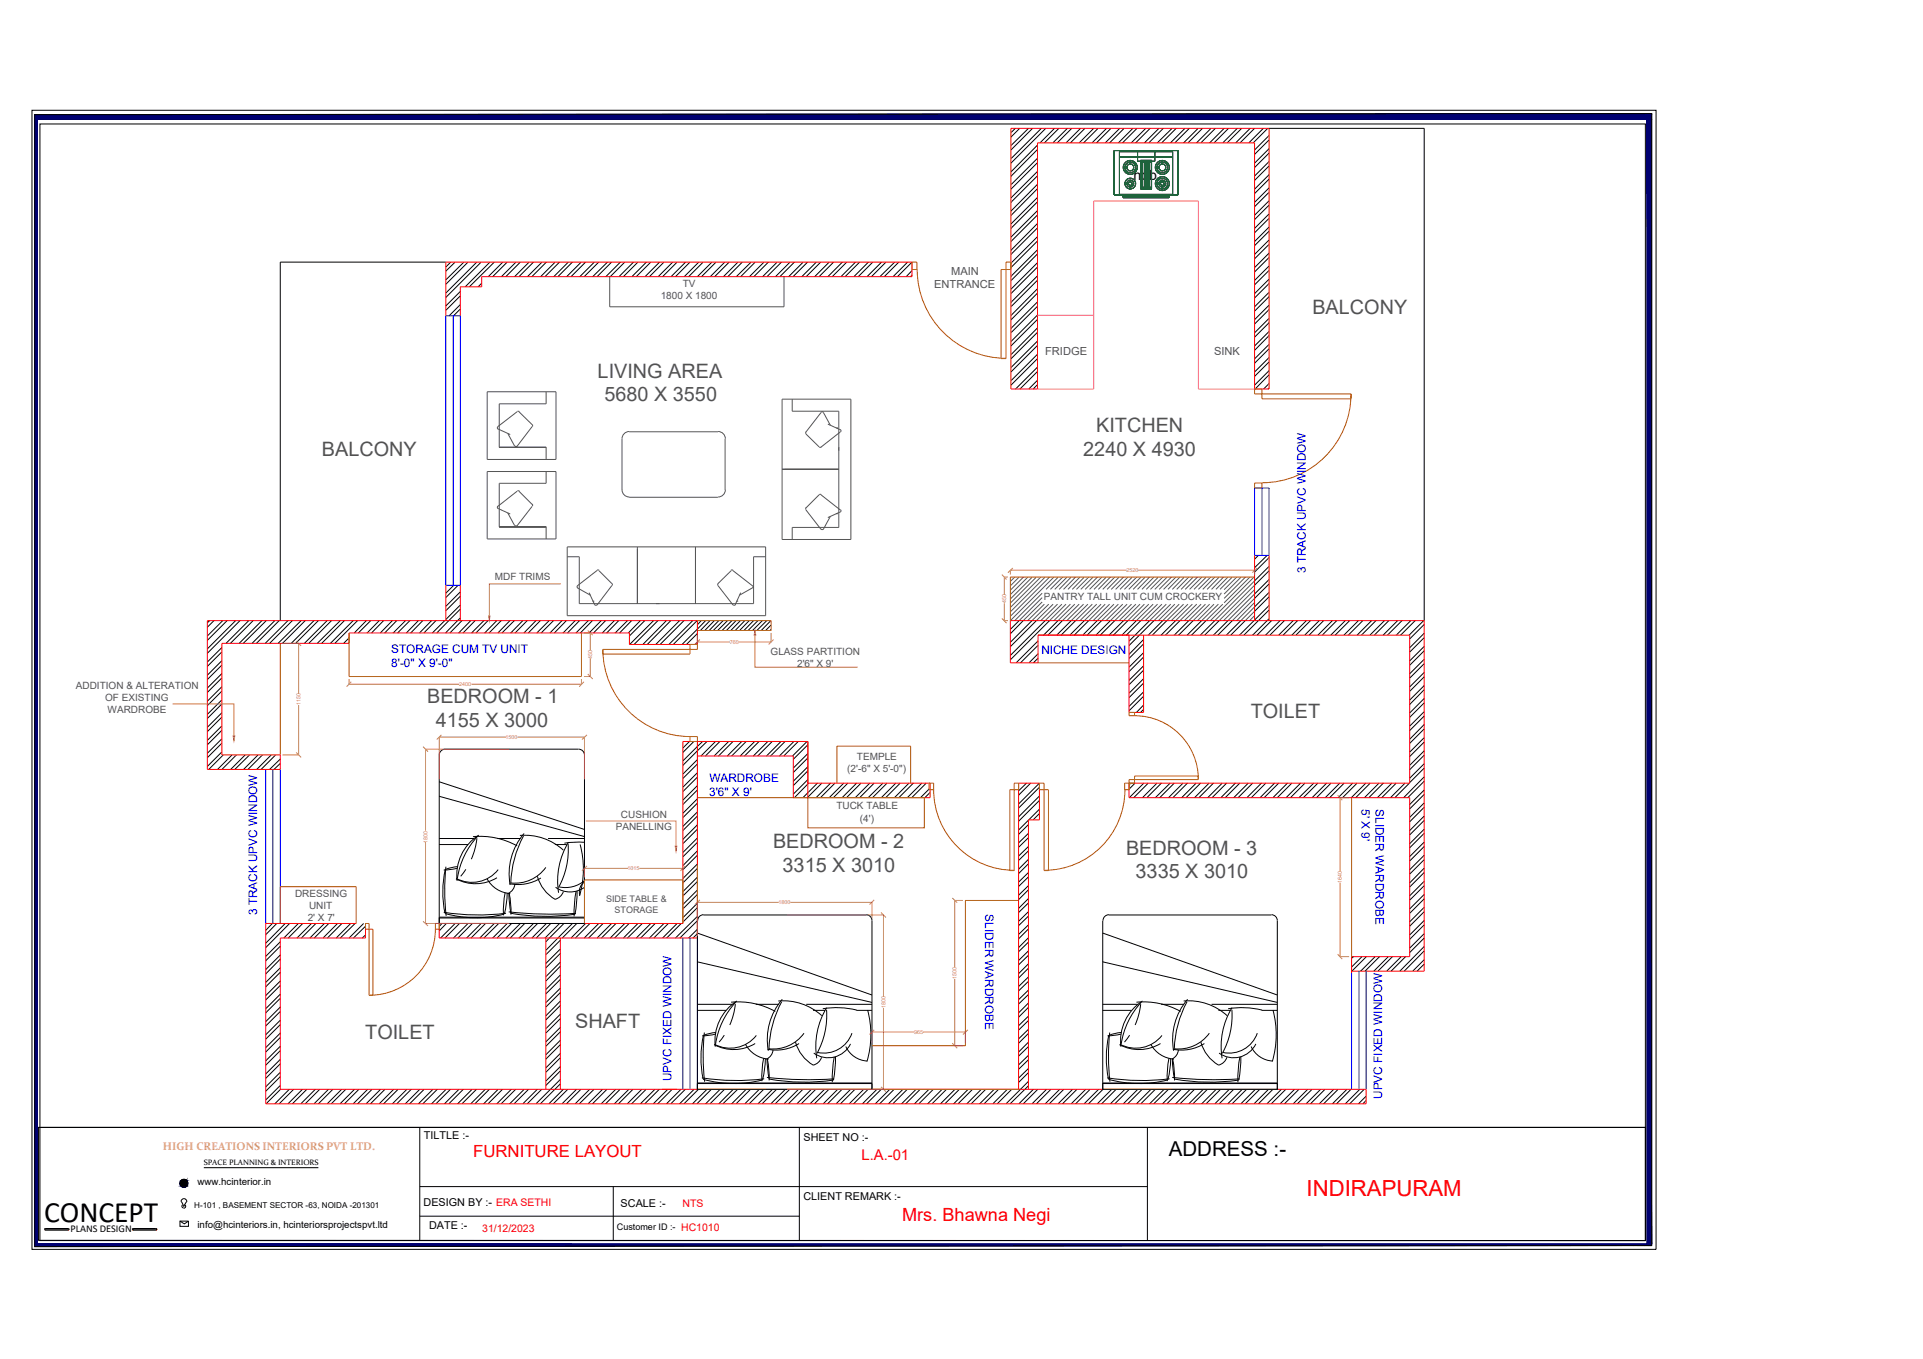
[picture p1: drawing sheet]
<svg xmlns="http://www.w3.org/2000/svg" width="297mm" height="210mm" viewBox="0 0 297 210" stroke-linecap="round" stroke-linejoin="round" font-family="sans-serif">
<defs><g id="words">
<text font-size="4.6" x="6.8" y="188.7">CONCEPT</text>
<text font-size="3.4" fill="#f00" x="201.8" y="184.8">INDIRAPURAM</text>
<text font-size="3.2" x="180.5" y="178.5">ADDRESS :-</text>
<g font-size="3.1" fill="#535353">
<text x="202.7" y="48.6">BALCONY</text>
<text x="92.3" y="58.3">LIVING AREA</text>
<text x="93.4" y="61.9">5680 X 3550</text>
<text x="49.7" y="70.5">BALCONY</text>
<text x="167.3" y="70.5">2240 X 4930</text>
<text x="169.3" y="66.8">KITCHEN</text>
<text x="66" y="108.6">BEDROOM - 1</text>
<text x="67.3" y="112.3">4155 X 3000</text>
<text x="193.2" y="110.8">TOILET</text>
<text x="119.4" y="131">BEDROOM - 2</text>
<text x="120.9" y="134.6">3315 X 3010</text>
<text x="173.9" y="132">BEDROOM - 3</text>
<text x="175.4" y="135.7">3335 X 3010</text>
<text x="56.4" y="160.5">TOILET</text>
<text x="88.8" y="158.8">SHAFT</text>
</g>
<text font-size="2.8" fill="#f00" x="139.3" y="188.6">Mrs. Bhawna Negi</text>
<text font-size="2.6" fill="#f00" x="73.1" y="178.7">FURNITURE LAYOUT</text>
<text font-size="2.3" fill="#f00" x="133.1" y="179.1">L.A.-01</text>
<text font-size="2.2" x="175.1" y="27.8">hob</text>
<g font-size="1.8" fill="#00f">
<text x="201.7" y="88.5" transform="rotate(-90 201.7 88.5)">3 TRACK UPVC WINDOW</text>
<text x="60.4" y="100.9">STORAGE CUM TV UNIT</text>
<text x="160.9" y="101.1">NICHE DESIGN</text>
<text x="60.4" y="103.1">8'-0&quot; X 9'-0&quot;</text>
<text x="109.5" y="123">3'6&quot; X 9'</text>
<text x="109.6" y="120.8">WARDROBE</text>
<text x="210.3" y="125" transform="rotate(90 210.3 125)">5' X 9'</text>
<text x="212.5" y="125" transform="rotate(90 212.5 125)">SLIDER WARDROBE</text>
<text x="39.7" y="141.4" transform="rotate(-90 39.7 141.4)">3 TRACK UPVC WINDOW</text>
<text x="152.2" y="141.2" transform="rotate(90 152.2 141.2)">SLIDER WARDROBE</text>
<text x="103.7" y="167" transform="rotate(-90 103.7 167)">UPVC FIXED WINDOW</text>
<text x="213.5" y="169.7" transform="rotate(-90 213.5 169.7)">UPVC FIXED WINDOW</text>
</g>
<g font-size="1.7" fill="#535353">
<text x="144.3" y="44.5">ENTRANCE</text>
<text x="146.9" y="42.4">MAIN</text>
<text x="161.4" y="54.8">FRIDGE</text>
<text x="187.5" y="54.8">SINK</text>
</g>
<text font-size="1.7" fill="#dda56e" x="25.2" y="177.6">HIGH CREATIONS INTERIORS PVT LTD.</text>
<g font-size="1.7">
<text x="65.5" y="175.9">TILTLE :-</text>
<text x="124.1" y="176.2">SHEET NO :-</text>
<text x="124.1" y="185.4">CLIENT REMARK :-</text>
<text x="65.4" y="186.2">DESIGN BY :- ERA SETHI</text>
<text x="66.3" y="189.9">DATE :-</text>
<text x="95.9" y="186.4">SCALE :-</text>
</g>
<text font-size="1.6" x="10.9" y="190.3">PLANS DESIGN</text>
<g font-size="1.6" fill="#f00">
<text x="74.5" y="190.2">31/12/2023</text>
<text x="105.2" y="190.1">HC1010</text>
<text x="105.4" y="186.5">NTS</text>
</g>
<g font-size="1.5" fill="#535353">
<text x="102.1" y="46.2">1800 X 1800</text>
<text x="105.5" y="44.4">TV</text>
<text x="76.4" y="89.6">MDF TRIMS</text>
<text x="161.2" y="92.7">PANTRY TALL UNIT CUM CROCKERY</text>
<text x="119" y="101.2">GLASS PARTITION</text>
<text x="11.7" y="106.4">ADDITION &amp; ALTERATION</text>
<text x="123.1" y="103.1">2'6&quot; X 9'</text>
<text x="16.2" y="108.3">OF EXISTING</text>
<text x="16.6" y="110.1">WARDROBE</text>
<text x="130.9" y="119.3">(2'-6&quot; X 5'-0&quot;)</text>
<text x="132.4" y="117.4">TEMPLE</text>
<text x="129.2" y="125">TUCK TABLE</text>
<text x="95.1" y="128.2">PANELLING</text>
<text x="95.9" y="126.3">CUSHION</text>
<text x="132.8" y="126.9">(4')</text>
<text x="45.6" y="138.6">DRESSING</text>
<text x="47.5" y="142.3">2' X 7'</text>
<text x="47.7" y="140.4">UNIT</text>
</g>
<g font-size="1.5">
<text x="30.5" y="183.1">www.hcinterior.in</text>
<text x="30.5" y="189.7">info@hcinteriors.in, hcinteriorsprojectspvt.ltd</text>
</g>
<g font-size="1.4" fill="#535353">
<text x="93.6" y="139.2">SIDE TABLE &amp;</text>
<text x="94.9" y="140.9">STORAGE</text>
</g>
<text font-size="1.4" x="95.3" y="190">Customer ID :-</text>
<g font-size="1.2">
<text x="31.5" y="180">SPACE PLANNING &amp; INTERIORS</text>
<text x="30" y="186.6">H-101 , BASEMENT SECTOR -63, NOIDA -201301</text>
</g>
<g font-size=".8" fill="#b8735c">
<text x="174" y="88.4">2520</text>
<text x="155.4" y="93.2" transform="rotate(-90 155.4 93.2)">450</text>
<text x="91.5" y="101.8" transform="rotate(-90 91.5 101.8)">450</text>
<text x="112.7" y="99.5">760</text>
<text x="70.9" y="106">2400</text>
<text x="46.4" y="108.9" transform="rotate(-90 46.4 108.9)">1150</text>
<text x="78.1" y="114.1">1500</text>
<text x="66" y="130.1" transform="rotate(-90 66 130.1)">1800</text>
<text x="96.9" y="134.4">1015</text>
<text x="207.3" y="136.4" transform="rotate(-90 207.3 136.4)">1640</text>
<text x="120.3" y="139.7">1800</text>
<text x="136.8" y="155.8" transform="rotate(-90 136.8 155.8)">1800</text>
<text x="147.8" y="151.2" transform="rotate(-90 147.8 151.2)">1500</text>
<text x="141.2" y="159.7">965</text>
</g>
</g></defs>
<!-- layer: slab -->
<g fill="none" stroke="#000" stroke-width=".15">
<path d="M156.8 19.8l-.6 .7M157.5 19.8l-1.3 1.4M158.9 19.8l-2.7 2.7M159.5 19.8l-3.3 3.4M160.9 19.8l-4.7 4.7M161.5 19.8l-5.3 5.4M162.9 19.8l-2.3 2.3M163.6 19.8l-2.3 2.3M164.9 19.8l-2.3 2.3M165.6 19.8l-2.3 2.3M166.9 19.8l-2.2 2.3M167.6 19.8l-2.3 2.3"/>
<path d="M168.9 19.8l-2.2 2.3M169.6 19.8l-2.2 2.3M170.9 19.8l-2.2 2.3M171.6 19.8l-2.2 2.3M173 19.8l-2.3 2.3M173.6 19.8l-2.2 2.3M175 19.8l-2.3 2.3M175.6 19.8l-2.2 2.3M177 19.8l-2.3 2.3M177.7 19.8l-2.3 2.3M179 19.8l-2.2 2.3M179.7 19.8l-2.3 2.3"/>
<path d="M181 19.8l-2.2 2.3M181.7 19.8l-2.3 2.3M183 19.8l-2.2 2.3M183.7 19.8l-2.2 2.3M185.1 19.8l-2.3 2.3M185.7 19.8l-2.2 2.3M187.1 19.8l-2.3 2.3M187.7 19.8l-2.2 2.3M189.1 19.8l-2.3 2.3M189.8 19.8l-2.3 2.3M191.1 19.8l-2.2 2.3M191.8 19.8l-2.2 2.3"/>
<path d="M193.1 19.8l-2.2 2.3M193.8 19.8l-2.3 2.3M195.1 19.8l-2.2 2.3M195.8 19.8l-2.2 2.3M160.3 22.4l-4.1 4.2M160.3 24.4l-4.1 4.1M160.3 26.5l-4.1 4.1M160.3 28.5l-4.1 4.1M160.3 30.5l-4.1 4.1M160.3 32.5l-4.1 4.1M160.3 34.5l-4.1 4.2M160.3 36.5l-4.1 4.2"/>
<path d="M160.3 38.6l-4.1 4.1M160.3 23.1l-4.1 4.1M160.3 25.1l-4.1 4.1M160.3 27.1l-4.1 4.2M160.3 29.1l-4.1 4.2M160.3 31.2l-4.1 4.1M160.3 33.2l-4.1 4.1M160.3 35.2l-4.1 4.1M160.3 37.2l-4.1 4.1M160.3 39.2l-4.1 4.2M196 20.9l-2.2 2.3M196 23l-2.2 2.2"/>
<path d="M196 24.9l-2.2 2.3M196 27l-2.2 2.2M196 29l-2.2 2.3M196 31l-2.2 2.2M196 33l-2.2 2.3M196 35.1l-2.2 2.2M196 37.1l-2.2 2.2M196 39.1l-2.2 2.2M196 21.6l-2.2 2.2M196 23.6l-2.2 2.3M196 25.6l-2.2 2.3M196 27.7l-2.2 2.2"/>
<path d="M196 29.7l-2.2 2.2M196 31.7l-2.2 2.2M196 33.7l-2.2 2.3M196 35.7l-2.2 2.2M196 37.7l-2.2 2.3M196 39.8l-2.2 2.2M69.6 40.5l-.7 .7M70.3 40.5l-1.4 1.4M71.1 45l-2.2 2.3M71.1 47l-1.7 1.8M71.1 45.7l-2.2 2.2M71.1 47.7l-1.1 1.1"/>
<path d="M71.7 40.5l-2.8 2.7M72.3 40.5l-3.4 3.4M73.6 40.5l-4.7 4.8M74.3 40.5l-5.4 5.4M74.4 43.7l-.5 .6M75.7 40.5l-3.8 3.8M76.4 40.5l-3.9 3.8M77.7 40.5l-2.3 2.2M78.3 40.5l-2.2 2.2M79.7 40.5l-2.2 2.2M80.4 40.5l-2.3 2.2M81.7 40.5l-2.2 2.2"/>
<path d="M82.4 40.5l-2.2 2.2M83.7 40.5l-2.2 2.2M84.4 40.5l-2.2 2.2M85.8 40.5l-2.3 2.2M86.4 40.5l-2.2 2.2M87.8 40.5l-2.3 2.2M88.4 40.5l-2.2 2.2M89.8 40.5l-2.3 2.2M90.5 40.5l-2.3 2.2M91.8 40.5l-2.2 2.2M92.5 40.5l-2.3 2.2M93.8 40.5l-2.2 2.2"/>
<path d="M94.5 40.5l-2.3 2.2M95.8 40.5l-2.2 2.2M96.5 40.5l-2.2 2.2M97.9 40.5l-2.3 2.2M98.5 40.5l-2.2 2.2M99.9 40.5l-2.3 2.2M100.5 40.5l-2.2 2.2M101.9 40.5l-2.3 2.2M102.6 40.5l-2.3 2.2M103.9 40.5l-2.2 2.2M104.6 40.5l-2.3 2.2M105.9 40.5l-2.2 2.2"/>
<path d="M106.6 40.5l-2.3 2.2M107.9 40.5l-2.2 2.2M108.6 40.5l-2.2 2.2M110 40.5l-2.3 2.2M110.6 40.5l-2.2 2.2M112 40.5l-2.3 2.2M112.6 40.5l-2.2 2.2M114 40.5l-2.3 2.2M114.7 40.5l-2.3 2.2M116 40.5l-2.3 2.2M116.7 40.5l-2.3 2.2M118 40.5l-2.2 2.2"/>
<path d="M118.7 40.5l-2.3 2.2M120 40.5l-2.2 2.2M120.7 40.5l-2.2 2.2M122 40.5l-2.2 2.2M122.7 40.5l-2.2 2.2M124.1 40.5l-2.3 2.2M124.7 40.5l-2.2 2.2M126.1 40.5l-2.2 2.2M126.8 40.5l-2.3 2.2M128.1 40.5l-2.3 2.2M128.8 40.5l-2.3 2.2M130.1 40.5l-2.2 2.2"/>
<path d="M130.8 40.5l-2.2 2.2M132.2 40.5l-2.3 2.2M132.8 40.5l-2.3 2.2M134.1 40.5l-2.2 2.2M134.8 40.5l-2.2 2.2M136.2 40.5l-2.3 2.2M136.8 40.5l-2.2 2.2M138.2 40.5l-2.3 2.2M138.8 40.5l-2.2 2.2M140.2 40.5l-2.2 2.2M140.9 41.8l-.9 .9M140.9 40.5l-2.3 2.2"/>
<path d="M140.9 42.5l-.2 .2M160.3 40.6l-4.1 4.1M160.3 42.6l-4.1 4.1M160.3 44.6l-4.1 4.1M160.3 46.6l-4.1 4.1M160.3 48.7l-4.1 4.1M160.3 50.6l-4.1 4.2M160.3 52.7l-4.1 4.1M160.3 54.7l-4.1 4.1M160.3 56.7l-3.4 3.4M160.3 58.7l-1.4 1.4M160.3 41.2l-4.1 4.2"/>
<path d="M160.3 43.3l-4.1 4.1M160.3 45.3l-4.1 4.1M160.3 47.3l-4.1 4.1M160.3 49.3l-4.1 4.1M160.3 51.3l-4.1 4.1M160.3 53.4l-4.1 4.1M160.3 55.4l-4.1 4.1M160.3 57.4l-2.7 2.7M160.3 59.4l-.7 .7M196 41.1l-2.2 2.2M196 43.1l-2.2 2.3M196 45.1l-2.2 2.3"/>
<path d="M196 47.1l-2.2 2.3M196 49.2l-2.2 2.2M196 51.2l-2.2 2.2M196 53.2l-2.2 2.2M196 55.2l-2.2 2.3M196 57.2l-2.2 2.3M196 59.2l-.8 .9M196 41.8l-2.2 2.2M196 43.8l-2.2 2.2M196 45.8l-2.2 2.3M196 47.8l-2.2 2.3M196 49.8l-2.2 2.3"/>
<path d="M196 51.8l-2.2 2.3M196 53.9l-2.2 2.2M196 55.9l-2.2 2.2M196 57.9l-2.1 2.2M196 59.9l-.1 .2M32.4 95.9l-.4 .3M33 95.9l-1 1M34.4 95.9l-2.4 2.3M35.1 95.9l-3.1 3M36.4 95.9l-4.4 4.3M37.1 95.9l-5.1 5M38.4 95.9l-3.5 3.5"/>
<path d="M39.1 95.9l-3.5 3.5M40.5 95.9l-3.6 3.5M41.1 95.9l-3.5 3.5M42.4 95.9l-3.5 3.5M43.1 95.9l-3.5 3.5M44.5 95.9l-3.5 3.5M45.2 95.9l-3.6 3.5M46.5 95.9l-3.5 3.5M47.1 95.9l-3.5 3.5M48.5 95.9l-3.5 3.5M49.2 95.9l-3.5 3.5M50.5 95.9l-3.5 3.5"/>
<path d="M51.2 95.9l-3.5 3.5M52.6 95.9l-3.6 3.5M53.2 95.9l-3.5 3.5M53.9 99.2l-.2 .2M53.9 98.5l-.8 .9M54.6 95.9l-3.6 3.5M55.2 95.9l-3.5 3.5M56.6 95.9l-1.9 1.9M57.3 95.9l-1.9 1.9M58.6 95.9l-1.9 1.9M59.3 95.9l-1.9 1.9M60.6 95.9l-1.9 1.9"/>
<path d="M61.3 95.9l-1.9 1.9M62.6 95.9l-1.9 1.9M63.3 95.9l-1.9 1.9M64.6 95.9l-1.8 1.9M65.3 95.9l-1.9 1.9M66.7 95.9l-1.9 1.9M67.3 95.9l-1.8 1.9M68.7 95.9l-1.9 1.9M70.1 90.4l-1.2 1.2M70.8 90.4l-1.9 1.9M71.1 95.4l-2.3 2.4M71.1 94.1l-3.6 3.7"/>
<path d="M71.1 91.4l-2.2 2.3M71.1 93.4l-2.2 2.3M71.1 92.1l-2.2 2.2M71.4 95.9l-1.9 1.9M72.7 95.9l-1.8 1.9M73.4 95.9l-1.9 1.9M74.7 95.9l-1.9 1.9M75.4 95.9l-1.9 1.9M76.7 95.9l-1.8 1.9M77.4 95.9l-1.8 1.9M78.8 95.9l-1.9 1.9M79.4 95.9l-1.9 1.9"/>
<path d="M80.8 95.9l-1.9 1.9M81.4 95.9l-1.8 1.9M82.8 95.9l-1.9 1.9M83.5 95.9l-1.9 1.9M84.8 95.9l-1.9 1.9M85.5 95.9l-1.9 1.9M86.8 95.9l-1.9 1.9M87.5 95.9l-1.9 1.9M88.8 95.9l-1.8 1.9M89.5 95.9l-1.8 1.9M90.9 95.9l-1.9 1.9M91.5 95.9l-1.9 1.9"/>
<path d="M92.9 95.9l-1.9 1.9M93.5 95.9l-1.8 1.9M94.9 95.9l-1.9 1.9M95.6 95.9l-1.9 1.9M96.9 95.9l-1.9 1.9M97.6 95.9l-1.9 1.9M98.9 95.9l-1.8 1.9M99.6 95.9l-2.4 2.3M101 95.9l-3.7 3.6M101.6 95.9l-3.7 3.6M102.9 95.9l-3.6 3.6M103.6 95.9l-3.6 3.6"/>
<path d="M105 95.9l-3.7 3.6M105.6 95.9l-3.6 3.6M107 95.9l-3.7 3.6M107.7 95.9l-3.7 3.6M107.7 99.2l-.4 .3M107.7 97.8l-1.7 1.7M108.3 95.9l-.6 .6M109 95.9l-3.6 3.6M109.7 95.9l-1.5 1.5M110.3 95.9l-1.4 1.5M111 95.9l-1.5 1.5M111.7 95.9l-1.5 1.5"/>
<path d="M112.4 95.9l-1.5 1.5M113.1 95.9l-1.6 1.5M113.7 95.9l-1.5 1.5M114.4 95.9l-1.5 1.5M115 95.9l-1.4 1.5M115.7 95.9l-1.5 1.5M116.4 95.9l-1.5 1.5M117.1 95.9l-1.5 1.5M117.8 95.9l-1.6 1.5M118.4 95.9l-1.5 1.5M119.1 95.9l-1.5 1.5M119.1 96.5l-.8 .9"/>
<path d="M119.1 97.2l-.2 .2M157.4 95.9l-1.3 1.3M158.1 95.9l-2 2M159.4 95.9l-3.3 3.3M160.1 95.9l-4 4M160.3 99l-3.3 3.4M160.3 99.7l-2.7 2.7M161.4 95.9l-5.3 5.3M162.1 95.9l-6 6M163.4 95.9l-2.2 2.2M164.1 95.9l-2.2 2.2M165.5 95.9l-2.3 2.2"/>
<path d="M166.1 95.9l-2.2 2.2M167.5 95.9l-2.2 2.2M168.2 95.9l-2.3 2.2M169.5 95.9l-2.3 2.2M170.2 95.9l-2.3 2.2M171.5 95.9l-2.2 2.2M172.2 95.9l-2.2 2.2M173.6 95.9l-2.3 2.2M174.2 95.9l-2.2 2.2M175.5 95.9l-2.2 2.2M176.2 95.9l-2.2 2.2M176.6 98.8l-2.2 2.3"/>
<path d="M176.6 99.5l-2.2 2.2M177.6 95.9l-3.2 3.1M178.3 95.9l-3.9 3.8M179.6 95.9l-2.2 2.2M180.2 95.9l-2.2 2.2M181.6 95.9l-2.2 2.2M182.3 95.9l-2.3 2.2M183.6 95.9l-2.2 2.2M184.3 95.9l-2.2 2.2M185.6 95.9l-2.2 2.2M186.3 95.9l-2.2 2.2M187.6 95.9l-2.2 2.2"/>
<path d="M188.3 95.9l-2.2 2.2M189.7 95.9l-2.3 2.2M190.4 95.9l-2.3 2.2M191.7 95.9l-2.3 2.2M192.3 95.9l-2.2 2.2M193.7 95.9l-2.2 2.2M194.4 85.8l-.6 .6M195.7 85.8l-1.9 1.9M196 87.5l-2.2 2.2M196 89.5l-2.2 2.3M196 91.5l-2.2 2.2M196 93.5l-2.2 2.3"/>
<path d="M196 95.6l-2.5 2.5M196 86.1l-2.2 2.3M196 88.2l-2.2 2.2M196 90.2l-2.2 2.2M196 92.2l-2.2 2.2M196 94.2l-3.9 3.9M196.4 95.9l-2.2 2.2M197.7 95.9l-2.2 2.2M198.4 95.9l-2.2 2.2M199.8 95.9l-2.3 2.2M200.4 95.9l-2.2 2.2M201.8 95.9l-2.3 2.2"/>
<path d="M202.4 95.9l-2.2 2.2M203.8 95.9l-2.3 2.2M204.5 95.9l-2.3 2.2M205.8 95.9l-2.2 2.2M206.5 95.9l-2.3 2.2M207.8 95.9l-2.2 2.2M208.5 95.9l-2.3 2.2M209.8 95.9l-2.2 2.2M210.5 95.9l-2.2 2.2M211.9 95.9l-2.3 2.2M212.5 95.9l-2.2 2.2M213.9 95.9l-2.3 2.2"/>
<path d="M214.5 95.9l-2.2 2.2M215.9 95.9l-2.3 2.2M216.6 95.9l-2.3 2.2M217.9 95.9l-2.2 2.2M218.6 95.9l-2.2 2.2M219.9 95.9l-2.2 2.2M220 97.8l-2.3 2.2M220 99.8l-2.3 2.3M220 96.4l-2.3 2.3M220 98.5l-2.3 2.2M34.3 102l-2.3 2.3M34.3 108.1l-2.3 2.2"/>
<path d="M34.3 100.7l-2.3 2.2M34.3 106.7l-2.3 2.3M34.3 112.8l-2.3 2.2M34.3 100l-2.3 2.2M34.3 104l-2.3 2.3M34.3 106.1l-2.3 2.2M34.3 110.1l-2.3 2.2M34.3 112.1l-2.3 2.3M34.3 114.1l-2.3 2.2M34.3 116.1l-2.3 2.3M34.3 102.7l-2.3 2.3M34.3 104.7l-2.3 2.2"/>
<path d="M34.3 108.7l-2.3 2.3M34.3 110.8l-2.3 2.2M34.3 114.8l-2.3 2.2M34.5 116.6l-2.3 2.2M35.8 116.6l-2.2 2.2M36.5 116.6l-2.2 2.2M37.9 116.6l-2.3 2.2M38.6 116.6l-2.3 2.2M39.9 116.6l-2.3 2.2M40.5 116.6l-2.2 2.2M41.9 116.6l-2.2 2.2M42.6 116.6l-2.3 2.2"/>
<path d="M43.3 117.2l-1.7 1.6M43.3 117.9l-1 .9M106.5 114.5l-1 1M107.2 114.5l-1.7 1.7M107.7 117.3l-2.2 2.3M107.7 119.4l-2.2 2.2M107.7 118l-2.2 2.2M108.5 114.5l-3 3M109.2 114.5l-3.7 3.7M110.5 114.5l-2.2 2.3M111.2 114.5l-2.2 2.3M112.6 114.5l-2.3 2.3"/>
<path d="M113.2 114.5l-2.2 2.3M114.6 114.5l-2.3 2.3M115.3 114.5l-2.3 2.3M116.6 114.5l-2.3 2.3M117.2 114.5l-2.2 2.3M118.6 114.5l-2.2 2.3M119.3 114.5l-2.3 2.3M120.6 114.5l-2.2 2.3M121.3 114.5l-2.3 2.3M122.6 114.5l-2.2 2.3M123.3 114.5l-2.2 2.3M124.7 114.5l-2.3 2.3"/>
<path d="M124.8 118.4l-2.3 2.3M124.8 117.1l-2.3 2.2M124.8 116.4l-2.3 2.2M124.8 115l-2.3 2.3M124.8 119.1l-2.3 2.2M160.3 101l-1.4 1.4M160.3 101.7l-.7 .7M176.6 100.8l-2.2 2.3M176.6 102.8l-2.2 2.3M176.6 104.8l-2.2 2.3M176.6 106.9l-2.2 2.2M176.6 108.9l-1.1 1.1"/>
<path d="M176.6 101.5l-2.2 2.2M176.6 103.5l-2.2 2.3M176.6 105.5l-2.2 2.3M176.6 107.5l-2.2 2.3M176.6 109.6l-.4 .4M220 101.8l-2.3 2.3M220 103.9l-2.3 2.2M220 105.9l-2.3 2.2M220 107.9l-2.3 2.2M220 109.9l-2.3 2.3M220 111.9l-2.3 2.3M220 113.9l-2.3 2.3"/>
<path d="M220 116l-2.3 2.2M220 118l-2.3 2.2M220 120l-3.2 3.2M220 100.5l-2.3 2.3M220 102.5l-2.3 2.2M220 104.5l-2.3 2.3M220 106.5l-2.3 2.3M220 108.6l-2.3 2.2M220 110.6l-2.3 2.2M220 112.6l-2.3 2.2M220 114.6l-2.3 2.3M220 116.6l-2.3 2.3"/>
<path d="M220 118.6l-2.3 2.3M107.7 123.4l-2.2 2.2M107.7 125.4l-2.2 2.2M107.7 129.4l-2.2 2.3M107.7 135.5l-2.2 2.2M107.7 137.5l-2.2 2.2M107.7 139.5l-2.2 2.2M107.7 120l-2.2 2.3M107.7 122l-2.2 2.3M107.7 124.1l-2.2 2.2M107.7 128.1l-2.2 2.2M107.7 130.1l-2.2 2.2"/>
<path d="M107.7 121.3l-2.2 2.3M107.7 127.4l-2.2 2.2M107.7 131.4l-2.2 2.3M107.7 133.4l-2.2 2.3M107.7 126l-2.2 2.3M107.7 132.1l-2.2 2.2M107.7 134.1l-2.2 2.3M107.7 136.2l-2.2 2.2M107.7 138.1l-2.2 2.3M124.8 120.4l-2.3 2.3M125 121l-2.3 2.2M126.3 121l-2.3 2.2"/>
<path d="M126.9 121l-2.2 2.2M128.3 121l-2.2 2.2M129 121l-2.3 2.2M130.3 121l-2.2 2.2M131 121l-2.3 2.2M132.3 121l-2.2 2.2M133 121l-2.2 2.2M134.4 121l-2.3 2.2M135 121l-2.2 2.2M136.4 121l-2.3 2.2M137 121l-2.2 2.2M138.4 121l-2.3 2.2"/>
<path d="M139.1 121l-2.3 2.2M140.4 121l-2.2 2.2M141.1 121l-2.3 2.2M142.4 121l-2.2 2.2M143.1 121l-2.3 2.2M143.5 121.9l-1.3 1.3M143.7 122.4l-.8 .8M158.6 121l-1.3 1.1M158.9 126.7l-1.6 1.5M158.9 128.7l-1.6 1.5M158.9 130.7l-1.6 1.5M158.9 132.7l-1.6 1.6"/>
<path d="M158.9 134.8l-1.6 1.4M158.9 136.8l-1.6 1.5M158.9 138.8l-1.6 1.5M158.9 127.4l-1.6 1.5M158.9 129.4l-1.6 1.5M158.9 131.4l-1.6 1.5M158.9 133.4l-1.6 1.5M158.9 135.4l-1.6 1.5M158.9 137.4l-1.6 1.6M158.9 139.5l-1.6 1.4M159.2 121l-1.9 1.8M160.6 121l-3.3 3.2"/>
<path d="M160.6 123l-3.3 3.2M160.6 125l-1.7 1.6M160.6 121.6l-3.3 3.2M160.6 123.6l-3.3 3.2M160.6 125.7l-1 .9M174.7 121l-.3 .2M175.3 121l-.9 .9M176.7 121l-2.3 2.2M177.4 121l-2.3 2.2M178.7 121l-2.2 2.2M179.4 121l-2.2 2.2M180.7 121l-2.2 2.2"/>
<path d="M181.4 121l-2.3 2.2M182.7 121l-2.2 2.2M183.4 121l-2.2 2.2M184.8 121l-2.3 2.2M185.4 121l-2.2 2.2M186.8 121l-2.3 2.2M187.4 121l-2.2 2.2M188.8 121l-2.3 2.2M189.5 121l-2.3 2.2M190.8 121l-2.2 2.2M191.5 121l-2.2 2.2M192.8 121l-2.2 2.2"/>
<path d="M193.5 121l-2.3 2.2M194.8 121l-2.2 2.2M195.5 121l-2.2 2.2M196.9 121l-2.3 2.2M197.5 121l-2.2 2.2M198.9 121l-2.3 2.2M199.5 121l-2.2 2.2M200.9 121l-2.2 2.2M201.6 121l-2.3 2.2M202.9 121l-2.3 2.2M203.6 121l-2.3 2.2M204.9 121l-2.2 2.2"/>
<path d="M205.6 121l-2.2 2.2M207 121l-2.3 2.2M207.6 121l-2.2 2.2M208.9 121l-2.2 2.2M209.6 121l-2.2 2.2M211 121l-2.3 2.2M211.7 121l-2.3 2.2M213 121l-2.2 2.2M213.7 121l-2.3 2.2M215 121l-2.2 2.2M215.7 121l-2.3 2.2M217 121l-2.2 2.2"/>
<path d="M217.7 121l-2.2 2.2M220 122l-2.3 2.3M220 124l-2.3 2.3M220 126l-2.3 2.3M220 128.1l-2.3 2.2M220 130.1l-2.3 2.2M220 132.1l-2.3 2.2M220 134.1l-2.3 2.3M220 136.1l-2.3 2.3M220 138.1l-2.3 2.3M220 120.7l-2.5 2.5M220 122.7l-2.3 2.2"/>
<path d="M220 124.7l-2.3 2.2M220 126.7l-2.3 2.3M220 128.7l-2.3 2.3M220 130.7l-2.3 2.3M220 132.8l-2.3 2.2M220 134.8l-2.3 2.2M220 136.8l-2.3 2.2M220 138.8l-2.3 2.3M42.1 142.6l-1.1 1.1M42.7 142.6l-1.7 1.8M43.3 147.5l-2.3 2.2M43.3 153.6l-2.3 2.2"/>
<path d="M43.3 155.5l-2.3 2.3M43.3 157.6l-2.3 2.2M43.3 152.2l-2.3 2.2M43.3 158.3l-2.3 2.2M43.3 145.5l-2.3 2.2M43.3 149.5l-2.3 2.2M43.3 151.5l-2.3 2.3M43.3 159.6l-2.3 2.2M43.3 146.1l-2.3 2.3M43.3 148.1l-2.3 2.3M43.3 150.2l-2.3 2.2M43.3 154.2l-2.3 2.2"/>
<path d="M43.3 156.2l-2.3 2.3M44.1 142.6l-3.1 3.1M44.7 142.6l-3.7 3.8M46.1 142.6l-2.3 2.3M46.8 142.6l-2.3 2.3M48.1 142.6l-2.2 2.3M48.8 142.6l-2.2 2.3M50.1 142.6l-2.2 2.3M50.8 142.6l-2.3 2.3M52.1 142.6l-2.2 2.3M52.8 142.6l-2.2 2.3M54.2 142.6l-2.3 2.3"/>
<path d="M54.8 142.6l-2.2 2.3M56.2 142.6l-2.3 2.3M56.5 144.4l-.5 .5M56.5 143.1l-1.9 1.8M68.3 142.6l-.5 .5M68.9 142.6l-1.1 1.2M70.3 142.6l-2.2 2.3M71 142.6l-2.3 2.3M72.3 142.6l-2.3 2.3M73 142.6l-2.3 2.3M74.3 142.6l-2.2 2.3M75 142.6l-2.2 2.3"/>
<path d="M76.4 142.6l-2.3 2.3M77 142.6l-2.3 2.3M78.3 142.6l-2.2 2.3M79 142.6l-2.2 2.3M80.4 142.6l-2.3 2.3M81.1 142.6l-2.3 2.3M82.4 142.6l-2.2 2.3M83 142.6l-2.2 2.3M84.4 142.6l-2.2 2.3M85.1 142.6l-2.3 2.3M86.4 142.6l-2.2 2.3M86.6 146.6l-2.3 2.2"/>
<path d="M86.6 148.6l-2.3 2.2M86.6 150.6l-2.3 2.2M86.6 152.6l-2.3 2.3M86.6 156.6l-2.3 2.3M86.6 158.7l-2.3 2.2M86.6 145.2l-2.3 2.3M86.6 147.2l-2.3 2.3M86.6 151.3l-2.3 2.2M86.6 153.3l-2.3 2.2M86.6 157.3l-2.3 2.3M86.6 159.4l-2.3 2.2M86.6 154.6l-2.3 2.3"/>
<path d="M86.6 149.2l-2.3 2.3M86.6 155.3l-2.3 2.2M87.1 142.6l-2.8 2.9M88.4 142.6l-4.1 4.2M89.1 142.6l-2.2 2.3M90.5 142.6l-2.3 2.3M91.1 142.6l-2.2 2.3M92.5 142.6l-2.3 2.3M93.2 142.6l-2.3 2.3M94.5 142.6l-2.3 2.3M95.2 142.6l-2.3 2.3M96.5 142.6l-2.2 2.3"/>
<path d="M97.2 142.6l-2.3 2.3M98.5 142.6l-2.2 2.3M99.2 142.6l-2.3 2.3M100.5 142.6l-2.2 2.3M101.2 142.6l-2.2 2.3M102.6 142.6l-2.3 2.3M103.2 142.6l-2.2 2.3M104.6 142.6l-2.3 2.3M105.2 142.6l-2.2 2.3M107.7 144.2l-.7 .7M107.7 141.5l-3.4 3.4M107.7 143.5l-1.3 1.4"/>
<path d="M107.7 140.2l-2.2 2.2M107.7 142.2l-2.7 2.7M158.9 140.8l-1.6 1.5M158.9 142.8l-1.6 1.5M158.9 144.8l-1.6 1.6M158.9 146.9l-1.6 1.5M158.9 148.9l-1.6 1.5M158.9 150.9l-1.6 1.5M158.9 152.9l-1.6 1.5M158.9 154.9l-1.6 1.5M158.9 156.9l-1.6 1.5M158.9 159l-1.6 1.5"/>
<path d="M158.9 141.5l-1.6 1.5M158.9 143.5l-1.6 1.5M158.9 145.5l-1.6 1.5M158.9 147.5l-1.6 1.5M158.9 149.5l-1.6 1.6M158.9 151.6l-1.6 1.4M158.9 153.6l-1.6 1.5M158.9 155.6l-1.6 1.5M158.9 157.6l-1.6 1.5M158.9 159.6l-1.6 1.5M209.1 147.8l-.3 .2M210.4 147.8l-1.6 1.6"/>
<path d="M211.1 147.8l-2.3 2.2M212.4 147.8l-2.2 2.2M213.1 147.8l-2.3 2.2M214.4 147.8l-2.2 2.2M215.1 147.8l-2.3 2.2M216.4 147.8l-2.2 2.2M217.1 147.8l-2.2 2.2M220 140.1l-2.3 2.3M220 142.2l-2.3 2.2M220 144.2l-2.3 2.2M220 146.2l-3.8 3.8M220 148.2l-1.8 1.8"/>
<path d="M220 140.8l-2.3 2.3M220 142.8l-2.3 2.3M220 144.9l-2.3 2.2M220 146.9l-3.1 3.1M220 148.9l-1.1 1.1M43.3 163.6l-2.3 2.3M43.3 160.2l-2.3 2.3M43.3 164.3l-2.3 2.3M43.3 161.6l-2.3 2.2M43.3 165.6l-2.3 2.3M43.3 167.7l-2.3 2.2M43.3 162.3l-2.3 2.2"/>
<path d="M43.3 166.3l-2.3 2.2M43.3 168.2l-2.2 2.3M44.7 168.2l-2.3 2.3M45.4 168.2l-2.3 2.3M46.7 168.2l-2.2 2.3M47.4 168.2l-2.2 2.3M48.7 168.2l-2.2 2.3M49.4 168.2l-2.3 2.3M50.7 168.2l-2.2 2.3M51.4 168.2l-2.2 2.3M52.8 168.2l-2.3 2.3M53.4 168.2l-2.2 2.3"/>
<path d="M54.8 168.2l-2.3 2.3M55.4 168.2l-2.2 2.3M56.8 168.2l-2.2 2.3M57.5 168.2l-2.3 2.3M58.8 168.2l-2.3 2.3M59.5 168.2l-2.3 2.3M60.8 168.2l-2.2 2.3M61.5 168.2l-2.2 2.3M62.9 168.2l-2.3 2.3M63.5 168.2l-2.2 2.3M64.8 168.2l-2.2 2.3M65.5 168.2l-2.2 2.3"/>
<path d="M66.9 168.2l-2.3 2.3M67.5 168.2l-2.2 2.3M68.9 168.2l-2.2 2.3M69.6 168.2l-2.3 2.3M70.9 168.2l-2.2 2.3M71.6 168.2l-2.3 2.3M72.9 168.2l-2.2 2.3M73.6 168.2l-2.2 2.3M75 168.2l-2.3 2.3M75.6 168.2l-2.3 2.3M76.9 168.2l-2.2 2.3M77.6 168.2l-2.2 2.3"/>
<path d="M79 168.2l-2.3 2.3M79.7 168.2l-2.3 2.3M81 168.2l-2.3 2.3M81.6 168.2l-2.2 2.3M83 168.2l-2.2 2.3M83.7 168.2l-2.3 2.3M86.6 160.7l-2.3 2.2M86.6 162.7l-2.3 2.2M86.6 164.7l-2.3 2.3M86.6 166.7l-3.8 3.8M86.6 163.4l-2.3 2.2M86.6 165.4l-2.3 2.3"/>
<path d="M86.6 161.3l-2.3 2.3M86.6 167.4l-3.1 3.1M87 168.2l-2.2 2.3M87.7 168.2l-2.2 2.3M89.1 168.2l-2.3 2.3M89.7 168.2l-2.2 2.3M91.1 168.2l-2.3 2.3M91.8 168.2l-2.3 2.3M93.1 168.2l-2.3 2.3M93.8 168.2l-2.3 2.3M95.1 168.2l-2.2 2.3M95.8 168.2l-2.3 2.3"/>
<path d="M97.1 168.2l-2.2 2.3M97.8 168.2l-2.3 2.3M99.1 168.2l-2.2 2.3M99.8 168.2l-2.2 2.3M101.2 168.2l-2.3 2.3M101.8 168.2l-2.2 2.3M103.2 168.2l-2.3 2.3M103.8 168.2l-2.2 2.3M105.2 168.2l-2.3 2.3M105.9 168.2l-2.3 2.3M107.2 168.2l-2.2 2.3M107.9 168.2l-2.3 2.3"/>
<path d="M109.2 168.2l-2.2 2.3M109.9 168.2l-2.3 2.3M111.2 168.2l-2.2 2.3M111.9 168.2l-2.2 2.3M113.3 168.2l-2.3 2.3M113.9 168.2l-2.2 2.3M115.3 168.2l-2.3 2.3M115.9 168.2l-2.2 2.3M117.3 168.2l-2.3 2.3M118 168.2l-2.3 2.3M119.3 168.2l-2.2 2.3M120 168.2l-2.3 2.3"/>
<path d="M121.3 168.2l-2.2 2.3M122 168.2l-2.3 2.3M123.3 168.2l-2.2 2.3M124 168.2l-2.2 2.3M125.3 168.2l-2.2 2.3M126 168.2l-2.2 2.3M127.4 168.2l-2.3 2.3M128 168.2l-2.2 2.3M129.4 168.2l-2.2 2.3M130.1 168.2l-2.3 2.3M131.4 168.2l-2.3 2.3M132.1 168.2l-2.3 2.3"/>
<path d="M133.4 168.2l-2.2 2.3M134.1 168.2l-2.2 2.3M135.5 168.2l-2.3 2.3M136.1 168.2l-2.3 2.3M137.4 168.2l-2.2 2.3M138.1 168.2l-2.2 2.3M139.5 168.2l-2.3 2.3M140.2 168.2l-2.3 2.3M141.5 168.2l-2.2 2.3M142.1 168.2l-2.2 2.3M143.5 168.2l-2.2 2.3M144.2 168.2l-2.3 2.3"/>
<path d="M145.5 168.2l-2.2 2.3M146.2 168.2l-2.2 2.3M147.5 168.2l-2.2 2.3M148.2 168.2l-2.2 2.3M149.5 168.2l-2.2 2.3M150.2 168.2l-2.2 2.3M151.6 168.2l-2.3 2.3M152.3 168.2l-2.3 2.3M153.6 168.2l-2.3 2.3M154.2 168.2l-2.2 2.3M155.6 168.2l-2.2 2.3M156.3 168.2l-2.3 2.3"/>
<path d="M158.9 161l-1.6 1.5M158.9 163l-1.6 1.5M158.9 165l-1.6 1.5M158.9 167l-3.5 3.5M158.9 161.6l-1.6 1.5M158.9 163.7l-1.6 1.5M158.9 165.7l-1.6 1.5M158.9 167.7l-2.9 2.8M159.6 168.2l-2.2 2.3M160.3 168.2l-2.2 2.3M161.7 168.2l-2.3 2.3M162.3 168.2l-2.2 2.3"/>
<path d="M163.7 168.2l-2.3 2.3M164.3 168.2l-2.2 2.3M165.7 168.2l-2.3 2.3M166.4 168.2l-2.3 2.3M167.7 168.2l-2.2 2.3M168.4 168.2l-2.3 2.3M169.7 168.2l-2.2 2.3M170.4 168.2l-2.3 2.3M171.7 168.2l-2.2 2.3M172.4 168.2l-2.2 2.3M173.8 168.2l-2.3 2.3M174.4 168.2l-2.2 2.3"/>
<path d="M175.8 168.2l-2.3 2.3M176.4 168.2l-2.2 2.3M177.8 168.2l-2.3 2.3M178.5 168.2l-2.3 2.3M179.8 168.2l-2.2 2.3M180.5 168.2l-2.3 2.3M181.8 168.2l-2.2 2.3M182.5 168.2l-2.3 2.3M183.8 168.2l-2.2 2.3M184.5 168.2l-2.2 2.3M185.9 168.2l-2.3 2.3M186.5 168.2l-2.2 2.3"/>
<path d="M187.9 168.2l-2.3 2.3M188.5 168.2l-2.2 2.3M189.9 168.2l-2.3 2.3M190.6 168.2l-2.3 2.3M191.9 168.2l-2.3 2.3M192.6 168.2l-2.3 2.3M193.9 168.2l-2.2 2.3M194.6 168.2l-2.3 2.3M195.9 168.2l-2.2 2.3M196.6 168.2l-2.2 2.3M197.9 168.2l-2.2 2.3M198.6 168.2l-2.2 2.3"/>
<path d="M200 168.2l-2.3 2.3M200.6 168.2l-2.2 2.3M202 168.2l-2.2 2.3M202.7 168.2l-2.3 2.3M204 168.2l-2.3 2.3M204.7 168.2l-2.3 2.3M206 168.2l-2.2 2.3M206.7 168.2l-2.2 2.3M208.1 168.2l-2.3 2.3M208.7 168.2l-2.3 2.3M210 168.2l-2.2 2.3M210.7 168.2l-2.2 2.3"/>
<path d="M211 169.3l-1.2 1.2M211 170l-.5 .5"/>
</g>
<!-- layer: WALL -->
<g fill="none" stroke="#f00" stroke-width=".15">
<path d="M156.2 19.8h39.8v40.3h-2.2v-38h-33.5v38h-4.1zM68.9 48.8v-8.3h72v2.2h-66.5v1.6h-3.3v4.5M32 95.9h75.7v3.6h-10.5v-1.7h-43.3v1.6h-19.6v17.2h9v2.2h-11.3zM68.9 90.4v5.5M71.1 90.4v5.5M174.4 98.1v11.9h2.2v-11.9M193.8 85.8v10.1M196 85.8v10.1M107.7 114.5v30.4h-39.9v-2.3h37.7v-28.1h19.3v8.7M107.7 116.8h14.8v6.4h21.2v-2.2h-18.9M55 142.6h-14v27.9h170v-2.3h-167.7v-23.3h13.2v-2.3M84.3 144.9v23.3"/>
<path d="M86.6 144.9v23.3M208.8 150h11.2v-54.1h-63.9v6.5h4.2v-4.3h57.4v22.9h-43.3v2.2h43.3v24.6h-8.9v2.5M157.3 168.2v-47.2h3.3v5.6h-1.7v41.6"/>
</g>
<!-- layer: TEXT C G -->
<g fill="none" stroke="#00f" stroke-width=".15">
<path d="M68.9 48.8h2.2v41.6h-2.2zM70 48.8v41.6M193.8 75.3v10.5h2.2v-10.4h-2.2M194.9 75.4v10.4M41 118.8v23.8M42.1 118.8v23.8M43.3 118.8v23.8M105.5 144.9v23.3M106.6 144.9v23.3M107.7 144.9v23.3M208.8 150.3v17.9M209.9 150v18.2"/>
<path d="M211 150v18.2"/>
</g>
<!-- layer: Door -->
<g fill="none" stroke="#b85c00" stroke-width=".15">
<path d="M140.9 40.5h.7v1.1h-.7zM141.7 41.6a13.7 13.7 0 0 0 13.7 13.7M155.4 40.5v14.9h-.8v-13.8h1.6v-1.1zM193.8 60.1v.7h14.9v.8h-13.8v-1.5zM193.8 74.6h1.1v.8h-1.1zM208.7 60.8a13.7 13.7 0 0 1-13.7 13.8M43.3 99.4v17.2M53.9 97.8v6.7h35.9v-6.7M107.7 95.9h11.4v1.5h-11.4M193.8 89.1h-37.7v6.8M93.1 100.3a13.5 13.5 0 0 0 13.5 13.5M93.1 100.3h14.6v-.8h-1.1v1.5h-13.5z"/>
<path d="M106.6 113.8h1.1v.7h-1.1zM160.3 102.4h14.1M174.4 110h.8v.5h-.8zM175.3 110.5a9.8 9.8 0 0 1 9.8 9.9M107.7 123.2h17.1M107.7 133.5v11.4M124.8 123.2h18v4.7h-18zM129.3 121v-5.8h11.4v5.8M143.5 121h.7v1h-.7zM144.2 122a12.5 12.5 0 0 0 12.5 12.4M156.7 121v13.5h-.7v-12.5h1.3v-1zM157.3 139.1h-8.2v22.4h-14.4"/>
<path d="M160.6 121v1h1.4v12.5h-.7v-13.5zM173.7 121h1.5v-1.1h9.9v.5h-10.7v1.6h-.7zM173.8 122a12.5 12.5 0 0 1-12.5 12.4M208.8 123.2v24.6M43.3 142.6v-5.6h11.7v5.6M56.5 142.6v.9h1.1v10.2h-.6v-11.1zM67.3 142.6h.5v.9h-.5zM67.3 143.5a10.2 10.2 0 0 1-10.3 10.2M90.3 142.6v-6.7h15.2v6.7M134.7 168.2h22.6"/>
</g>
<!-- layer: slab -->
<path d="M67.8 142.6h10.7M107.7 168.2h10.6M170.3 168.2h10.7" fill="none" stroke="#ff0" stroke-width=".15"/>
<g fill="none" stroke="#535353" stroke-width=".15">
<path d="M156.7 89.1l-.6 .7M157.4 89.1l-1.3 1.4M158.1 89.1l-2 2.1M158.8 89.1l-2.7 2.7M159.5 89.1l-3.4 3.4M160.1 89.1l-4 4M160.8 89.1l-4.7 4.7M161 91.6l-4.3 4.3M161 92.3l-3.6 3.6M161 93l-2.9 2.9M161.3 93.3l-2.6 2.6M161.4 89.1l-5.3 5.4"/>
<path d="M162 93.3l-2.6 2.6M162.1 89.1l-6 6.1M162.7 93.3l-2.6 2.6M162.8 89.1l-6.7 6.8M163.4 93.3l-2.6 2.6M163.5 89.1l-1.9 1.9M164 93.3l-2.6 2.6M164.2 89.1l-2 1.9M164.7 93.3l-2.6 2.6M164.8 89.1l-1.9 1.9M165.3 93.3l-2.5 2.6M165.5 89.1l-1.9 1.9"/>
<path d="M166 93.3l-2.6 2.6M166.1 89.1l-1.8 1.9M166.7 93.3l-2.6 2.6M166.8 89.1l-1.8 1.9M167.4 93.3l-2.6 2.6M167.5 89.1l-1.9 1.9M168 93.3l-2.5 2.6M168.2 89.1l-1.9 1.9M168.7 93.3l-2.6 2.6M168.9 89.1l-2 1.9M169.4 93.3l-2.6 2.6M169.5 89.1l-1.9 1.9"/>
<path d="M170.1 93.3l-2.6 2.6M170.2 89.1l-1.9 1.9M170.7 93.3l-2.5 2.6M170.9 89.1l-1.9 1.9M171.4 93.3l-2.5 2.6M171.5 89.1l-1.8 1.9M172.1 93.3l-2.6 2.6M172.2 89.1l-1.9 1.9M172.7 93.3l-2.5 2.6M172.9 89.1l-1.9 1.9M173.4 93.3l-2.6 2.6M173.6 89.1l-2 1.9"/>
<path d="M174.1 93.3l-2.6 2.6M174.2 89.1l-1.9 1.9M174.8 93.3l-2.6 2.6M174.9 89.1l-1.9 1.9M175.5 93.3l-2.6 2.6M175.6 89.1l-1.9 1.9M176.1 93.3l-2.5 2.6M176.3 89.1l-1.9 1.9M176.8 93.3l-2.6 2.6M176.9 89.1l-1.9 1.9M177.4 93.3l-2.5 2.6M177.6 89.1l-1.9 1.9"/>
<path d="M178.1 93.3l-2.6 2.6M178.3 89.1l-1.9 1.9M178.8 93.3l-2.6 2.6M178.9 89.1l-1.8 1.9M179.5 93.3l-2.6 2.6M179.6 89.1l-1.9 1.9M180.2 93.3l-2.6 2.6M180.3 89.1l-1.9 1.9M180.8 93.3l-2.5 2.6M181 89.1l-1.9 1.9M181.5 93.3l-2.6 2.6M181.6 89.1l-1.9 1.9"/>
<path d="M182.1 93.3l-2.5 2.6M182.3 89.1l-1.9 1.9M182.8 93.3l-2.6 2.6M183 89.1l-1.9 1.9M183.5 93.3l-2.6 2.6M183.6 89.1l-1.8 1.9M184.2 93.3l-2.6 2.6M184.3 89.1l-1.9 1.9M184.9 93.3l-2.6 2.6M185 89.1l-1.9 1.9M185.5 93.3l-2.5 2.6M185.7 89.1l-1.9 1.9"/>
<path d="M186.2 93.3l-2.6 2.6M186.3 89.1l-1.9 1.9M186.8 93.3l-2.5 2.6M187 89.1l-1.9 1.9M187.5 93.3l-2.5 2.6M187.6 89.1l-1.8 1.9M188.2 93.3l-2.6 2.6M188.3 89.1l-1.8 1.9M188.9 93.3l-2.6 2.6M189 89.1l-1.9 1.9M189.7 89.1l-1.9 1.9M190.4 89.1l-1.9 1.9"/>
<path d="M191 89.1l-1.9 2M191.7 89.1l-2.6 2.7M192.4 89.1l-3.3 3.3M193.1 89.1l-4 4M193.7 89.1l-6.7 6.8M193.8 89.7l-6.2 6.2M193.8 90.4l-5.5 5.5M193.8 91.1l-4.8 4.8M193.8 91.8l-4.1 4.1M193.8 92.4l-3.4 3.5M193.8 93.1l-2.8 2.8M193.8 93.7l-2.1 2.2"/>
<path d="M193.8 94.4l-1.5 1.5M193.8 95.1l-.8 .8M193.8 95.8l-.1 .1"/>
</g>
<!-- layer: Door -->
<path d="M196 19.8h24v76.1M68.9 40.5h-25.6v55.4M107.7 114.5h17.1" fill="none" stroke="#000" stroke-width=".15"/>
<path d="M160.3 48.7h8.6M160.3 60.1h8.6v-29.1h16.2v29.1h8.7" fill="none" stroke="#f0f" stroke-width=".15"/>
<!-- layer: FURNITURE LAYER -->
<g fill="none" stroke="#545454" stroke-width=".15">
<path d="M94.2 42.7v4.7h26.9v-4.7M75.3 72.8h10.6v10.4h-10.6zM75.3 60.5h10.6v10.5h-10.6zM76.9 78.2l-.1 .2 .2 .2 1.8 .8M76.9 66.3l1.9 .8M77.5 78.8h.1M77.5 66.5h.1M78.4 79.2l1.1 2M78.4 66.9l1.1 2M79.5 68.9l.2 .1 .2-.1M79.9 63.6l-3 2.3-.1 .2 .2 .2M79.9 75.9l-3 2.3"/>
<path d="M79.9 75.8l.3 .1M79.9 63.6h.3M80.2 63.6l2.1 2.1-2.4 3.2M80.2 75.9l2 2M82.2 78.2l-2.3 3M82.2 77.8v.4M84.4 60.5v1.9h-7.3v6.7h7.3v1.9M84.4 72.8v1.8h-7.3v6.8h7.3v1.8M97.2 76.8h13.7M97.2 66.7h13.7M97.2 66.6a1.12 1.12 0 0 0-1.1 1.2v7.9a1.12 1.12 0 0 0 1.1 1.1M110.9 66.6a1.12 1.12 0 0 1 1.1 1.2"/>
<path d="M112 67.8v7.9M112 75.6a1.12 1.12 0 0 1-1.1 1.2M120.8 61.7h10.6v21.6h-10.6zM120.8 72.5h8.8M122.4 61.7v1.8h7.2v18h-7.2v1.8M124.5 67l2 2M124.5 78.8l2.3 3M124.5 66.7v.3M124.5 78.4v.3M126.5 76.4l-2 2.1M126.5 69l.4 .1M126.8 76.4l3 2.4"/>
<path d="M126.8 63.7l-2.3 3M126.8 63.7l.2-.1 .2 .1 1.1 2M126.9 76.4h-.4M127.9 65.5l1.9 .8 .1 .2-.1 .2M128.3 79.8l-1.1 1.9M129.2 66.1h.1M129.2 79.3h.1M129.7 79.1l-1.8 .8M129.8 66.7l-3 2.4M129.8 78.7l.1 .2-.1 .2M79.5 81.1l.2 .2 .2-.1M87.6 84.5h30.7v10.6h-30.7z"/>
<path d="M87.6 86h1.9v7.2h26.9v-7.2h1.9M89.2 90.4l-.1 .2 .2 .2 1.9 1.1M91 91.5l.8 1.9M91.6 92.9h.1M91.8 93.3l.2 .2 .2-.1M92.2 88.1l-3 2.4M92.2 88.1h.3M92.5 88.2l2.1 2.1-2.4 3.1M98.5 84.5v8.7M107.4 84.5v8.7M112.9 88.2l-2 2.1 2.3 3.1M113.2 88.1l3 2.4"/>
<path d="M113.2 88.1h-.3M113.6 93.3l-.2 .2-.2-.1M113.8 92.9h.1M114.4 91.5l-.8 1.9M116.2 90.4l.1 .2-.1 .2-2 1.1M127.2 81.7l-.2 .1-.2-.1"/>
</g>
<!-- layer: slab -->
<g fill="#b8735c" stroke="#b8735c" stroke-width=".15">
<path d="M75.5 95.1h.2l-.1 .8z"/>
<path d="M104.3 130.7h.2l-.1 .8z"/>
<path d="M116.6 97.4l.1 .7h-.2z"/>
<path d="M36 113.7h.3l-.2 .7z"/>
</g>
<g fill="none" stroke="#b8735c" stroke-width=".15">
<path d="M43.6 99.4h2.5v7.7M86.6 90.2h-11v4.9M90.2 97.8h1M91.2 97.8v2.6M107.7 98.1v1.1h5M116.6 98.1v5h15.9M119.1 97.8v1.4h-5M155.1 89.1h.6M155.1 95.9h.6M155.1 89.1v2.7M155.1 93.2v2.7M174 88.1h-17.9v.6"/>
<path d="M175.8 88.1h18v.6M26.7 108.7h9.4v5M46.1 108.9v7.7h-2.5M53.9 104.9v.8h17M78.2 113.8h-10.4v6.6M78.7 115.7h-13v12.6M80 113.8h10.3v6.6M89.8 104.9v.8h-17M90.2 104.5h1M91.2 101.8v2.7M65.7 130.1v12.5h13M90.5 126.8h13.9v3.9"/>
<path d="M97 134.1h-6.7v1.4M98.7 134.1h6.8v1.4M107.7 139.3v5.2M107.7 139.4h12.6M122.1 139.4h12.6M134.7 139.3v2.6M148.7 139.1h-1.2v10.3M207 123.2h1.4M207 123.2v11.4M207 136.3v11.5M121.6 141.3h14.9v12.6M136.5 155.7v12.5h-14.9"/>
<path d="M141.2 159.4h-6.5v1.7M142.6 159.4h6.5v1.7M147.5 151.2v10.3h1.2M207 147.8h1.4"/>
</g>
<!-- layer: furniture -->
<g fill="none" stroke="#000" stroke-width=".15">
<path d="M67.8 116.6a.91 .91 0 0 1 1-.9h20.6a.91 .91 0 0 1 .9 .9M67.8 116.6v26M90.3 116.6v26M67.8 130.4h4.5M67.8 129.5h5.4M67.8 123l22.5 6.2M67.8 120.7l22.5 7.4M68.8 134.3a16.1 16.1 0 0 0-.1 6.8M68.9 133.9a35.2 35.2 0 0 0 0 7.6M70.6 134.1l-2.1 .3M70.7 133.9l-1.9 .4M72 134.3l-.8 1"/>
<path d="M73.1 129.2a11.7 11.7 0 0 1 6.8 1.5M73.7 129.5l-.3 1.6-.6 1.6M73.8 129.2a12.3 12.3 0 0 0-3.2 6.5M74 129a7.3 7.3 0 0 0-3.4 7.1M75.2 135.7a4.4 4.4 0 0 0 3.6 2.3M76.8 135.6a6.4 6.4 0 0 1-6.4 .1M76.8 129.5h3.6M77 134.3a5.1 5.1 0 0 1-6.5 1.4M78 137.9l-.2 1.7v1.8M78.3 137.9l-.1 1.7-.3 1.6a17.6 17.6 0 0 1-9.2-.1M78.6 138l.3 3.1M78.6 138l.3 1.6v1.7"/>
<path d="M79.5 136.6a1.67 1.67 0 0 1-1 1.4M80.3 129a8.8 8.8 0 0 1 6.7 2.3M80.9 129.1a16.4 16.4 0 0 0-2 7.3 5.9 5.9 0 0 0 5.4-2.4M81 128.7a9.5 9.5 0 0 0-2.2 8M83 135.3a6 6 0 0 0 2.7 3.6 1.8 1.8 0 0 0 1.3-1.2M83.6 135.6a6.7 6.7 0 0 1-4.9 .9M84.7 129.5h5.6M85.7 130.4h1.8M87.8 130.3a12.1 12.1 0 0 1-1.5 6.8M87.8 130.1a11.5 11.5 0 0 0-1.5 7.8M89 137.6l-.3 2v1.9M89.1 137.6v1.8l-.3 1.8a31.3 31.3 0 0 1-9.9-.1"/>
<path d="M89.6 130.4a14.6 14.6 0 0 1-.1 8M90.3 130.1h-1.6l-1.5 .1M90.3 137a3.8 3.8 0 0 1-4.5 0M90.3 136a4.6 4.6 0 0 1-3.9 1M90.3 136.2a1.71 1.71 0 0 0-.7 2.1M67.8 141.8h22.5v.8h-22.5zM67.8 141.7h22.5M68.5 140.9a34.2 34.2 0 0 0 9.7 .2M78.6 140.8a59.5 59.5 0 0 0 10.4 .3M107.7 156.1h4.5M107.7 155.1h5.4M107.7 142.2v26"/>
<path d="M107.7 148.6l27 6.2M107.7 144.1l27 9.6M108.7 141.3h25.1M108.7 159.9a16.1 16.1 0 0 0-.1 6.8M108.7 141.3a.91 .91 0 0 0-.9 .9M108.8 159.5a35.2 35.2 0 0 0 0 7.6M110.5 159.7l-2 .3M110.6 159.5l-1.9 .4M111.9 159.9l-.8 1.1M112.9 154.8a11.7 11.7 0 0 1 6.9 1.4M113.6 155.1l-.3 1.6-.6 1.6M113.6 154.8a12.3 12.3 0 0 0-3.1 6.5"/>
<path d="M113.8 154.6a7.3 7.3 0 0 0-3.3 7.1M116.7 155.1h3.6M116.8 159.9a5.1 5.1 0 0 1-6.4 1.4M120.2 154.6a8.8 8.8 0 0 1 6.7 2.3M120.7 154.7a16.4 16.4 0 0 0-1.9 7.3 5.9 5.9 0 0 0 5.4-2.4M120.8 154.3a9.5 9.5 0 0 0-2.1 8M124.5 155.1h10.2M125.6 156.1h1.9M127.1 155.8l1.5-.2 1.5 .1 2.2 .3M127.7 156a12.1 12.1 0 0 1-1.5 6.7M127.7 155.6a11.5 11.5 0 0 0-1.5 7.9M131.6 159.6a4.6 4.6 0 0 1-5.3 3"/>
<path d="M132.3 156.1h2.4M133.8 141.3a.91 .91 0 0 1 .9 .9M134 156a14.6 14.6 0 0 1-.1 8M134.7 142.2v26M170.3 156.1h4.5M170.3 155.1h5.5M170.3 142.2v26M170.3 148.6l27 6.2M170.3 144.1l27 9.6M171.3 141.3h25.1M171.3 159.9a16.1 16.1 0 0 0-.1 6.8M171.3 141.3a.91 .91 0 0 0-.9 .9"/>
<path d="M171.4 159.5a35.2 35.2 0 0 0 0 7.6M173.1 159.7l-2 .3M173.2 159.5l-1.9 .4M174.5 159.9l-.8 1.1M175.5 154.8a11.7 11.7 0 0 1 6.9 1.4M176.2 155.1l-.3 1.6-.6 1.6M176.3 154.8a12.3 12.3 0 0 0-3.1 6.5M176.5 154.6a7.3 7.3 0 0 0-3.4 7.1M179.4 155.1h3.5M179.5 159.9a5.1 5.1 0 0 1-6.5 1.4M182.8 154.6a8.8 8.8 0 0 1 6.8 2.3M183.4 154.7a16.4 16.4 0 0 0-2 7.3 5.9 5.9 0 0 0 5.4-2.4"/>
<path d="M183.4 154.3a9.5 9.5 0 0 0-2.1 8M187.1 155.1h10.2M188.2 156.1h1.9M189.7 155.8l1.5-.2 1.5 .1 2.2 .3M190.3 156a12.1 12.1 0 0 1-1.5 6.7M190.3 155.6a11.5 11.5 0 0 0-1.5 7.9M194.2 159.6a4.6 4.6 0 0 1-5.3 3M194.9 156.1h2.4M196.4 141.3a.91 .91 0 0 1 .9 .9M196.6 156a14.6 14.6 0 0 1-.1 8M197.3 142.2v26M107.7 167.4h27v.8h-27z"/>
<path d="M107.7 167.3h27M108.4 166.5a34.2 34.2 0 0 0 9.6 .1M108.6 166.7a17.7 17.7 0 0 0 9.2 .1M115.1 161.3a4.4 4.4 0 0 0 3.6 2.3M116.6 161.2a6.4 6.4 0 0 1-6.3 .1M118 163.5l-.3 1.7v1.8M118.2 163.5l-.1 1.7-.3 1.6M118.5 166.4a59.5 59.5 0 0 0 10.3 .2M118.5 163.5l.3 3.1M118.5 163.6l.3 1.6v1.7M119.4 162.2a1.67 1.67 0 0 1-1 1.4M122.9 161a6 6 0 0 0 2.7 3.5 1.8 1.8 0 0 0 1.3-1.2"/>
<path d="M123.4 161.2a6.7 6.7 0 0 1-4.8 .9M128.9 163.2l-.3 2v2M129.1 163.2l-.1 1.8-.3 1.8a31.3 31.3 0 0 1-9.9-.1M130.6 161.6a3.9 3.9 0 0 0 3.4 2.3M131.4 161.2a3.8 3.8 0 0 1-5.7 1.5M170.3 167.4h27v.8h-27zM170.3 167.3h27M171 166.5a34.2 34.2 0 0 0 9.7 .1M171.2 166.7a17.7 17.7 0 0 0 9.2 .1M177.8 161.3a4.4 4.4 0 0 0 3.6 2.3M179.3 161.2a6.4 6.4 0 0 1-6.4 .1M180.6 163.5l-.3 1.7v1.8"/>
<path d="M180.8 163.5l-.1 1.7-.3 1.6M181.1 166.4a59.5 59.5 0 0 0 10.3 .2M181.1 163.5l.3 3.1M181.1 163.6l.3 1.6v1.7M182 162.2a1.67 1.67 0 0 1-1 1.4M185.5 161a6 6 0 0 0 2.7 3.5 1.8 1.8 0 0 0 1.3-1.2M186 161.2a6.7 6.7 0 0 1-4.8 .9M191.5 163.2l-.2 2-.1 2M191.7 163.2l-.1 1.8-.2 1.8a31.3 31.3 0 0 1-10-.1M193.3 161.6a3.9 3.9 0 0 0 3.3 2.3M194 161.2a3.8 3.8 0 0 1-5.7 1.5M7 189.8h3.5l.2 .1-.2 .1h-3.5z"/>
<path d="M24.1 189.8h-3.5l-.1 .1 .1 .1h3.5M24.1 189.8l.1 .1-.1 .1"/>
</g>
<!-- layer: 0 -->
<g fill="none" stroke="#136734" stroke-width=".15">
<path d="M172.1 23.3v6.8M172.1 23.3h9.9v6.8h-9.9zM172.9 24.2h8.2M172.9 23.4h8.2v6.6h-8.2zM173.5 30.3h7.1v.2h-7.1zM174.6 30v.3M175.1 30v.3M175.7 23.3v1.6h2.7v-1.6M176.2 24.8h1.7v4.4h-1.7zM176.2 28.9h1.7M176.2 25.1h1.7M176.5 25.1v3.8"/>
<path d="M176.8 25.1v3.8M177 25.1v3.8M177.3 25.1v3.8M177.6 25.1v3.8"/>
<circle cx="174.6" cy="28.4" r=".53"/>
<circle cx="174.6" cy="25.9" r=".53"/>
<circle cx="174.6" cy="28.4" r=".28"/>
<circle cx="174.6" cy="28.4" r=".83"/>
<circle cx="174.6" cy="25.9" r=".83"/>
<circle cx="174.6" cy="25.9" r="1.08"/>
<circle cx="179.5" cy="25.9" r=".53"/>
<circle cx="179.5" cy="28.4" r=".53"/>
<circle cx="179.5" cy="28.4" r=".28"/>
<circle cx="179.5" cy="25.9" r=".83"/>
<circle cx="179.5" cy="28.4" r=".83"/>
<circle cx="179.5" cy="25.9" r="1.08"/>
<circle cx="179.5" cy="28.4" r="1.08"/>
</g>
<g fill="none" stroke="#000" stroke-width=".15">
<path d="M4.9 17h250.9v176h-250.9zM5.4 17.7l249.7-.2v174.9l-249.7 .1zM5.8 18.4h248.6v173.7h-248.6zM6.2 19.1h248v172.5h-248zM64.8 174.1v17.5M123.5 174.1v17.5M177.2 174.1v17.5M27.8 188.6h1.3v.8h-1.3zM27.8 188.6l.7 .4 .6-.4M27.9 185.5l.4 .9M28 185.5a.44 .44 0 0 1 .4-.4 .44 .44 0 0 1 .5 .4M28.2 186.1l-.1 .3 .3 .2"/>
<path d="M28.6 186.1a.32 .32 0 0 1 .1 .3 .32 .32 0 0 1-.3 .2M28.7 182.3l-.1 .3-.3-.2 .2 .2-.1 .1-.2-.1h.1h.2v.3h-.4l-.1-.2h.1v.3l.5-.3 .2-.4-.1 .4-.2-.4-.5 .1v.2l.1-.2v.3l.3-.2-.1-.2h.4l.2 .5-.3 .2-.2-.3-.1 .4-.4-.2 .2-.1 .3 .4 .1-.1v-.2l.4-.3-.4-.4-.4 .1-.3 .5 .1 .3 .2-.1v.2l.4-.2 .4 .1-.3-.2 .2-.2M28.9 185.5l-.5 .9M31.5 180.4h17.7M64.8 183.3h112.4M64.8 187.8h58.7M94.7 183.3v8.3"/>
<circle cx="28.4" cy="182.7" r=".61"/>
</g>
<g fill="#000072" stroke="#000072" stroke-width=".15">
<path d="M5.4 17.7l249.7-.2v.2z"/>
<path d="M5.4 192.1h249.7v.3z"/>
<path d="M5.4 17.7l249.7 .7v-.7zM5.4 17.7l249.7 .7h-249.7z"/>
<path d="M254.4 18.4l.7 173.7v-173.7zM254.4 18.4l.7 173.7h-.7z"/>
<path d="M5.4 18.4l.4 173.7v-173.7zM5.4 18.4l.4 173.7h-.4z"/>
<path d="M5.4 192.1v.3h249.7zM5.4 192.4h249.7l-249.7 .1z"/>
<path d="M28.3 182.2h.3zM28.3 182.2h.3z"/>
<path d="M28.3 182.2l.4 .1zM28.1 182.3h.6z"/>
<path d="M28.1 182.3h.7zM28.1 182.3h.7z"/>
<path d="M28.1 182.3l.8 .1zM28.1 182.3l.8 .1h-.9z"/>
<path d="M28 182.4l.9 .1v-.1zM28 182.4l.9 .1h-1z"/>
<path d="M27.9 182.5l1 .1v-.1zM27.9 182.5l1 .1h-1.1z"/>
<path d="M27.8 182.6l1.2 .1-.1-.1zM27.8 182.6l1.2 .1h-1.2z"/>
<path d="M27.8 182.7l1.2 .1v-.1zM27.8 182.7l1.2 .1h-1.2z"/>
<path d="M27.8 182.8l1.2 .1v-.1zM27.8 182.8l1.2 .1h-1.2z"/>
<path d="M27.8 182.9l1.1 .1 .1-.1zM27.8 182.9l1.1 .1h-1.1z"/>
<path d="M27.8 183l1.1 .1v-.1zM27.8 183l1.1 .1h-1z"/>
<path d="M27.9 183.1l1 .1v-.1zM27.9 183.1l1 .1h-.9z"/>
<path d="M28 183.2h.9zM28 183.2h.8z"/>
<path d="M28.1 183.2l.6 .1 .1-.1zM28.1 183.2l.6 .1z"/>
<path d="M28.1 183.3h.6zM28.1 183.3l.5 .1z"/>
<path d="M28.3 183.4h.3zM28.3 183.4h.2z"/>
</g>
<!-- layer: FUR -->
<path d="M6 174.1h248.2v17.5h-248.2z" fill="none" stroke="#000" stroke-width=".15"/>
<!-- layer: furniture -->
<g fill="#b8735c" stroke="#b8735c" stroke-width=".15">
<path d="M20.6 189.8h3.5zM20.6 189.8h3.5zM20.6 189.8h3.5zM20.6 189.8h3.5z"/>
<path d="M20.6 189.8h3.6zM20.6 189.8h3.6zM20.5 189.8h3.7zM20.5 189.8h3.7zM20.5 189.8h3.7zM20.5 189.8h3.7z"/>
<path d="M20.5 189.8h3.7zM20.5 189.8h3.7zM20.5 189.8h3.7z"/>
<path d="M20.5 189.8h3.7zM20.5 189.8h3.7zM20.5 189.8h3.7z"/>
<path d="M20.5 189.8l3.7 .1zM20.5 189.8l3.7 .1zM20.5 189.9h3.7zM20.5 189.9h3.7z"/>
<path d="M20.5 189.9h3.7zM20.5 189.9h3.7z"/>
<path d="M20.5 189.9h3.7zM20.5 189.9h3.7zM20.5 189.9h3.7zM20.5 189.9h3.7z"/>
<path d="M20.5 189.9l3.7 .1zM20.5 189.9l3.7 .1z"/>
<path d="M20.5 190h3.7zM20.5 190h3.6zM20.6 190h3.5zM20.6 190h3.5z"/>
<path d="M20.6 190h3.5zM20.6 190h3.5z"/>
<path d="M7 189.8h3.5zM7 189.8h3.5z"/>
<path d="M7 189.8h3.6zM7 189.8h3.6z"/>
<path d="M7 189.8h3.6zM7 189.8h3.6z"/>
<path d="M7 189.8h3.6zM7 189.8h3.6z"/>
<path d="M7 189.8h3.6zM6.9 189.8h3.7z"/>
<path d="M6.9 189.8h3.7zM6.9 189.8h3.7zM6.9 189.8h3.7zM6.9 189.8h3.7zM6.9 189.8h3.7zM6.9 189.8h3.7z"/>
<path d="M6.9 189.8l3.7 .1zM6.9 189.8l3.7 .1zM6.9 189.9h3.7zM6.9 189.9h3.7z"/>
<path d="M6.9 189.9h3.7zM6.9 189.9h3.7zM6.9 189.9h3.7zM6.9 189.9h3.7z"/>
<path d="M6.9 189.9h3.7zM6.9 189.9h3.7z"/>
<path d="M7 189.9h3.6zM7 189.9l3.6 .1zM7 190h3.6zM7 190h3.6z"/>
<path d="M7 190h3.6zM7 190h3.5zM7 190h3.5zM7 190h3.5z"/>
</g>
<!-- layer: WALL -->
<path d="M6 174.1h248.2" fill="none" stroke="#000" stroke-width=".15"/>
<!-- layer: 0 -->
<g fill="none" stroke="#b8735c" stroke-width=".15">
<path d="M45.7 99l.8 .8M90.8 97.4l.8 .7M108.1 98.8l-.8 .7M119.5 98.8l-.8 .7M154.8 88.7l.7 .8M154.8 95.5l.7 .7M156.4 87.7l-.7 .7M194.2 87.7l-.8 .7M45.7 116.2l.8 .8M54.3 105.3l-.8 .8M65.3 115.3l.8 .8M68.2 113.5l-.7 .7"/>
<path d="M90.2 105.3l-.7 .8M90.7 113.5l-.8 .7M90.8 104.1l.8 .8M90.7 133.7l-.8 .8M105.9 133.7l-.8 .8M108.1 139l-.8 .7M135 139l-.7 .7M147.1 138.7l.8 .7M206.6 122.8l.7 .8M65.3 142.3l.8 .7M135 159.1l-.7 .7M136.1 140.9l.7 .8"/>
<path d="M149.5 159.1l-.8 .7M206.6 147.4l.7 .7M136.1 167.9l.7 .7M147.1 161.1l.8 .8"/>
</g>
<use href="#words"/>
</svg>
